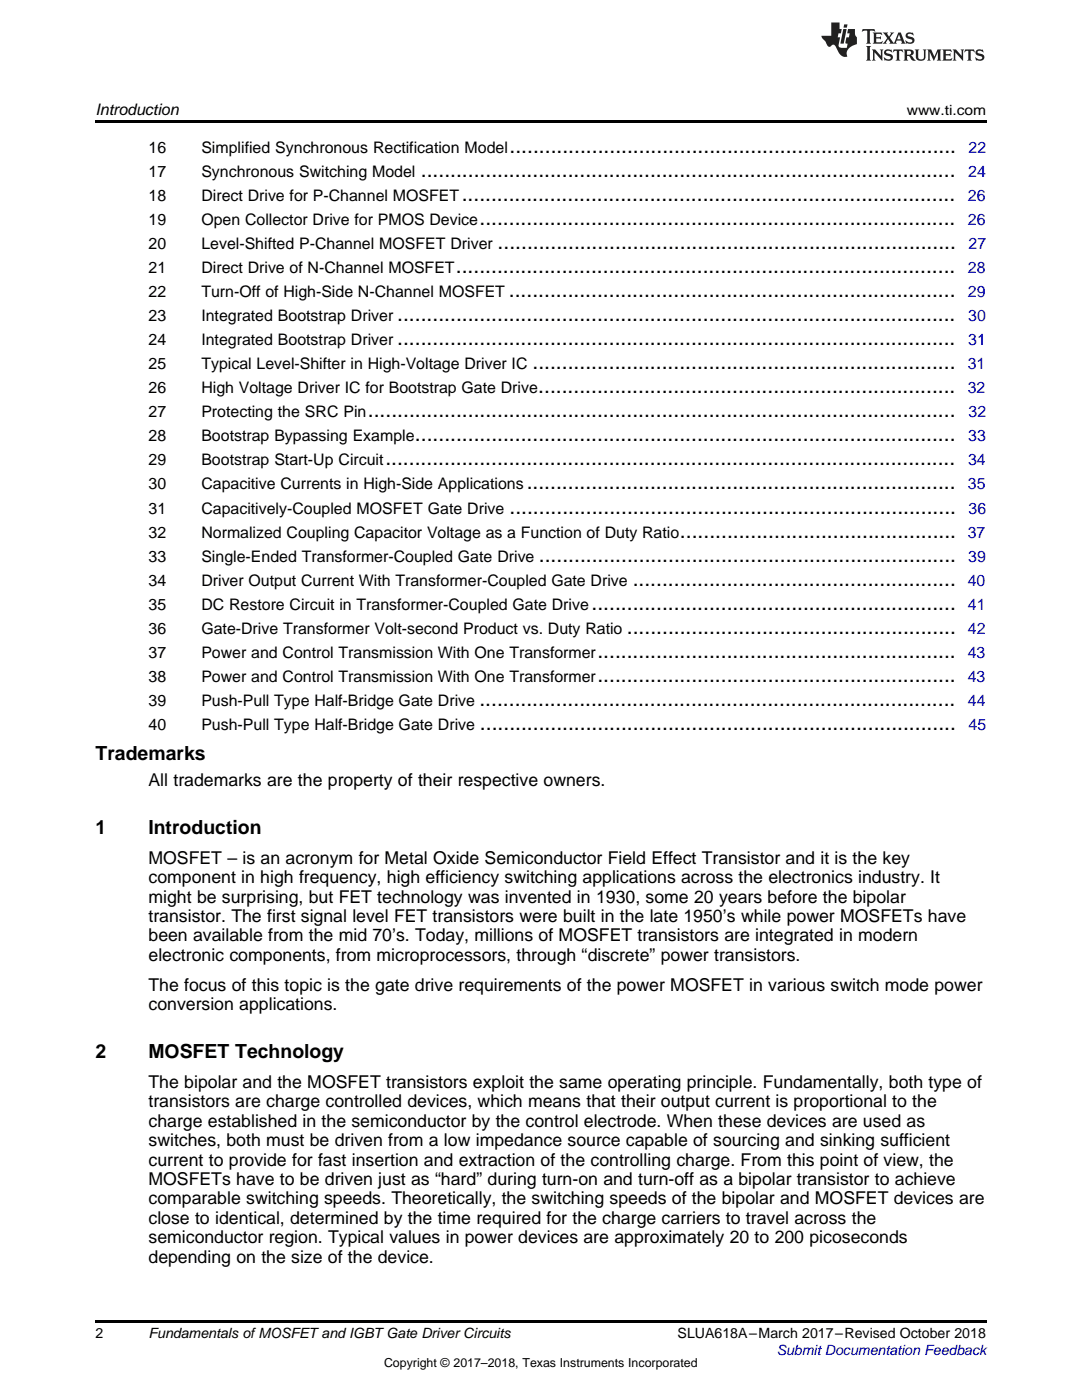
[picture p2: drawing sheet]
<svg xmlns="http://www.w3.org/2000/svg" width="216mm" height="279mm" viewBox="0 0 216 279" stroke-linecap="round" stroke-linejoin="round" font-family="sans-serif">
<defs><g id="words">
<g font-size="4.2">
<text x="84" y="35.3">...........................................................................................</text>
<text x="101.7" y="30.5">............................................................................</text>
<text x="92.1" y="40.1">....................................................................................</text>
<text x="95.7" y="44.9">.................................................................................</text>
<text x="99.3" y="49.7">..............................................................................</text>
<text x="91" y="54.5">.....................................................................................</text>
<text x="101.5" y="59.3">............................................................................</text>
<text x="79.3" y="64.1">...............................................................................................</text>
<text x="79.3" y="68.9">...............................................................................................</text>
<text x="106.2" y="73.7">........................................................................</text>
<text x="73.4" y="83.3">....................................................................................................</text>
<text x="107.4" y="78.5">.......................................................................</text>
<text x="82.8" y="88.1">............................................................................................</text>
<text x="76.9" y="92.9">.................................................................................................</text>
<text x="105.1" y="97.7">.........................................................................</text>
<text x="101.7" y="102.5">............................................................................</text>
<text x="135.7" y="107.3">...............................................</text>
<text x="107.5" y="112.1">.......................................................................</text>
<text x="126.2" y="116.9">.......................................................</text>
<text x="118" y="121.7">..............................................................</text>
<text x="119.2" y="131.3">.............................................................</text>
<text x="125.1" y="126.5">........................................................</text>
<text x="119.2" y="136.1">.............................................................</text>
<text x="95.7" y="140.9">.................................................................................</text>
<text x="95.8" y="145.7">.................................................................................</text>
</g>
<g font-size="3.9">
<text x="19" y="151.7">Trademarks</text>
<text x="19" y="166.4">1</text>
<text x="29.6" y="166.4">Introduction</text>
<text x="19" y="211.1">2</text>
<text x="29.6" y="211.1">MOSFET Technology</text>
</g>
<g font-size="3.5">
<text x="29.6" y="156.9">All trademarks are the property of their respective owners.</text>
<text x="29.6" y="172.4">MOSFET – is an acronym for Metal Oxide Semiconductor Field Effect Transistor and it is the key</text>
<text x="29.6" y="176.2">component in high frequency, high efficiency switching applications across the electronics industry. It</text>
<text x="29.6" y="180.1">might be surprising, but FET technology was invented in 1930, some 20 years before the bipolar</text>
<text x="29.6" y="184">transistor. The first signal level FET transistors were built in the late 1950’s while power MOSFETs have</text>
<text x="29.6" y="187.9">been available from the mid 70’s. Today, millions of MOSFET transistors are integrated in modern</text>
<text x="29.6" y="191.8">electronic components, from microprocessors, through “discrete” power transistors.</text>
<text x="29.6" y="197.7">The focus of this topic is the gate drive requirements of the power MOSFET in various switch mode power</text>
<text x="29.6" y="201.6">conversion applications.</text>
<text x="29.6" y="217.1">The bipolar and the MOSFET transistors exploit the same operating principle. Fundamentally, both type of</text>
<text x="29.6" y="221">transistors are charge controlled devices, which means that their output current is proportional to the</text>
<text x="29.6" y="224.9">charge established in the semiconductor by the control electrode. When these devices are used as</text>
<text x="29.6" y="228.7">switches, both must be driven from a low impedance source capable of sourcing and sinking sufficient</text>
<text x="29.6" y="232.6">current to provide for fast insertion and extraction of the controlling charge. From this point of view, the</text>
<text x="29.6" y="236.5">MOSFETs have to be driven just as “hard” during turn-on and turn-off as a bipolar transistor to achieve</text>
<text x="29.6" y="240.4">comparable switching speeds. Theoretically, the switching speeds of the bipolar and MOSFET devices are</text>
<text x="29.6" y="244.3">close to identical, determined by the time required for the charge carriers to travel across the</text>
<text x="29.6" y="248.1">semiconductor region. Typical values in power devices are approximately 20 to 200 picoseconds</text>
<text x="29.6" y="252">depending on the size of the device.</text>
</g>
<g font-size="3.2">
<text x="19" y="23">Introduction</text>
<text x="29.6" y="30.5">16</text>
<text x="29.6" y="35.3">17</text>
<text x="40.2" y="30.5">Simplified Synchronous Rectification Model</text>
<text x="40.2" y="35.3">Synchronous Switching Model</text>
<text x="29.6" y="40.1">18</text>
<text x="40.2" y="40.1">Direct Drive for P-Channel MOSFET</text>
<text x="29.6" y="44.9">19</text>
<text x="40.2" y="44.9">Open Collector Drive for PMOS Device</text>
<text x="29.6" y="49.7">20</text>
<text x="40.2" y="49.7">Level-Shifted P-Channel MOSFET Driver</text>
<text x="29.6" y="54.5">21</text>
<text x="29.6" y="59.3">22</text>
<text x="40.2" y="54.5">Direct Drive of N-Channel MOSFET</text>
<text x="40.2" y="59.3">Turn-Off of High-Side N-Channel MOSFET</text>
<text x="29.6" y="64.1">23</text>
<text x="40.2" y="64.1">Integrated Bootstrap Driver</text>
<text x="29.6" y="68.9">24</text>
<text x="40.2" y="68.9">Integrated Bootstrap Driver</text>
<text x="29.6" y="73.7">25</text>
<text x="40.2" y="73.7">Typical Level-Shifter in High-Voltage Driver IC</text>
<text x="29.6" y="78.5">26</text>
<text x="29.6" y="83.3">27</text>
<text x="40.2" y="78.5">High Voltage Driver IC for Bootstrap Gate Drive</text>
<text x="40.2" y="83.3">Protecting the SRC Pin</text>
<text x="29.6" y="88.1">28</text>
<text x="40.2" y="88.1">Bootstrap Bypassing Example</text>
<text x="29.6" y="92.9">29</text>
<text x="40.2" y="92.9">Bootstrap Start-Up Circuit</text>
<text x="29.6" y="97.7">30</text>
<text x="40.2" y="97.7">Capacitive Currents in High-Side Applications</text>
<text x="29.6" y="102.5">31</text>
<text x="29.6" y="107.3">32</text>
<text x="40.2" y="102.5">Capacitively-Coupled MOSFET Gate Drive</text>
<text x="40.2" y="107.3">Normalized Coupling Capacitor Voltage as a Function of Duty Ratio</text>
<text x="29.6" y="112.1">33</text>
<text x="40.2" y="112.1">Single-Ended Transformer-Coupled Gate Drive</text>
<text x="29.6" y="116.9">34</text>
<text x="40.2" y="116.9">Driver Output Current With Transformer-Coupled Gate Drive</text>
<text x="29.6" y="121.7">35</text>
<text x="40.2" y="121.7">DC Restore Circuit in Transformer-Coupled Gate Drive</text>
<text x="29.6" y="126.5">36</text>
<text x="29.6" y="131.3">37</text>
<text x="40.2" y="126.5">Gate-Drive Transformer Volt-second Product vs. Duty Ratio</text>
<text x="40.2" y="131.3">Power and Control Transmission With One Transformer</text>
<text x="29.6" y="136.1">38</text>
<text x="40.2" y="136.1">Power and Control Transmission With One Transformer</text>
<text x="29.6" y="140.9">39</text>
<text x="40.2" y="140.9">Push-Pull Type Half-Bridge Gate Drive</text>
<text x="29.6" y="145.7">40</text>
<text x="40.2" y="145.7">Push-Pull Type Half-Bridge Gate Drive</text>
</g>
<g font-size="3.2" fill="#00f">
<text x="193.2" y="35.3">24</text>
<text x="193.3" y="30.5">22</text>
<text x="193.1" y="40.1">26</text>
<text x="193.1" y="44.9">26</text>
<text x="193.3" y="49.7">27</text>
<text x="193.1" y="59.3">29</text>
<text x="193.1" y="54.5">28</text>
<text x="193.2" y="64.1">30</text>
<text x="193.2" y="68.9">31</text>
<text x="193.1" y="73.7">31</text>
<text x="193.1" y="78.5">32</text>
<text x="193.3" y="83.3">32</text>
<text x="193.2" y="88.1">33</text>
<text x="193.2" y="92.9">34</text>
<text x="193.1" y="97.7">35</text>
<text x="193.1" y="107.3">37</text>
<text x="193.3" y="102.5">36</text>
<text x="193.2" y="112.1">39</text>
<text x="193.1" y="116.9">40</text>
<text x="193.1" y="121.7">41</text>
<text x="193.1" y="131.3">43</text>
<text x="193.1" y="126.5">42</text>
<text x="193.1" y="136.1">43</text>
<text x="193.1" y="140.9">44</text>
<text x="193.3" y="145.7">45</text>
</g>
<g font-size="2.8">
<text x="180.9" y="23">www.ti.com</text>
<text x="19" y="267">2</text>
<text x="29.6" y="267.1">Fundamentals ofMOSFETand IGBTGate Driver Circuits</text>
<text x="135.2" y="267.1">SLUA618A–March 2017–Revised October 2018</text>
</g>
<text font-size="2.8" fill="#00f" x="155" y="270.4">Submit Documentation Feedback</text>
<text font-size="2.5" x="76.6" y="272.7">Copyright © 2017–2018, Texas Instruments Incorporated</text>
</g></defs>
<path d="M19 24h177.8v.6h-177.8zM19 263.5h177.8v.6h-177.8z" fill="#000"/>
<g fill="#231f20">
<path d="M172.1 5.8l-.1 .6 .5-.3h.5v.2v2.1l-.2 .3h1l-.2-.3v-2.1v-.2h.6l.4 .3-.1-.6zM174.1 6.5l.3 .4v1.5l-.3 .3h1.9l.1-.5a1.04 1.04 0 0 1-1.3 .1v-.6h.6l.4 .2v-.7l-.4 .2h-.6l.1-.6h.7l.4 .2-.1-.5zM176.1 6.5l.9 1.1-.9 1.1h.8l-.1-.2 .4-.7 .4 .7-.2 .2h1.6l-.2-.2 .1-.4h.9l.2 .4-.2 .2h.9l-.2-.3-.8-1.9h-.5l-.9 2.1-.7-1.1 .8-1h-.8l.1 .3-.3 .5-.4-.6 .2-.2zM179.4 6.9l.3 .9h-.7zM180.9 6.6a.63 .63 0 0 0-.2 .7 .63 .63 0 0 0 .6 .4l.6 .2 .1 .2a.75 .75 0 0 1-.7 .4 .75 .75 0 0 1-.6-.5l.1 .7 .2-.1a1.11 1.11 0 0 0 1.5-.5 1.13 1.13 0 0 0-1.3-.9l-.1-.3a1.04 1.04 0 0 1 1.2 .2l-.1-.6-.2 .1-.5-.1zM172.8 9.2l.3 .3v2.2l-.3 .4h1l-.2-.4v-2.2l.2-.3zM174 9.9l.2 .3v1.5l-.2 .4h.7l-.2-.4v-1.3l1.6 1.7v-1.9l.2-.3h-.7l.2 .3v.9l-1.2-1.2zM176.6 10a.62 .62 0 0 0-.2 .7 .62 .62 0 0 0 .6 .4l.6 .2 .1 .2a.76 .76 0 0 1-.7 .4 .76 .76 0 0 1-.6-.5l.1 .7 .1-.1a1.11 1.11 0 0 0 1.6-.6 1.13 1.13 0 0 0-1.3-.8l-.1-.3a1.04 1.04 0 0 1 1.2 .1l-.1-.5-.2 .1-.5-.2zM178.3 9.9l-.1 .6a.61 .61 0 0 1 .7-.3v1.5l-.2 .4h1l-.3-.4v-1.5a.63 .63 0 0 1 .8 .3l-.1-.6zM180.3 9.9l.2 .3v1.5l-.2 .4h.9l-.2-.2v-.7l.6 .2a.76 .76 0 0 0 1.1 .6l-1-.9a.58 .58 0 0 0 .6-.6 .58 .58 0 0 0-.5-.6zM181 10.2l.1-.1a.45 .45 0 0 1 .6 .1 .45 .45 0 0 1 .1 .5l-.8 .2zM182.5 9.9l.2 .2a2.17 2.17 0 0 0 .4 1.9 .99 .99 0 0 0 1.6-.7v-1.1l.2-.3h-.8l.2 .2a1.92 1.92 0 0 1-.2 1.7 .6 .6 0 0 1-.9-.5v-1.1l.2-.3zM185 9.9l.2 .3v1.5l-.2 .4h.7l-.2-.4v-1.4l.8 1.8 .8-1.8v1.4l-.2 .4h1l-.3-.4v-1.5l.3-.3h-.8l-.7 1.4-.6-1.4zM188 9.9l.2 .3v1.5l-.2 .4h1.8l.2-.6a1.04 1.04 0 0 1-1.3 .2v-.6h.6l.4 .1v-.6l-.4 .2h-.6l.1-.6h.7l.4 .2-.1-.5zM190.1 9.9l.2 .3v1.5l-.2 .4h.7l-.2-.4v-1.3l1.6 1.7v-1.9l.2-.3h-.7l.2 .3v.9l-1.1-1.2zM192.6 9.9l-.1 .6a.61 .61 0 0 1 .7-.3v1.5l-.2 .4h.9l-.2-.4v-1.5a.63 .63 0 0 1 .8 .3l-.2-.6zM194.9 10a.62 .62 0 0 0-.2 .7 .62 .62 0 0 0 .6 .4l.5 .2 .2 .2a.76 .76 0 0 1-.7 .4 .76 .76 0 0 1-.7-.5l.2 .7 .1-.1a1.11 1.11 0 0 0 1.5-.6 1.13 1.13 0 0 0-1.2-.8l-.1-.3a1.04 1.04 0 0 1 1.2 .1l-.2-.5-.2 .1-.5-.2z"/>
<path d="M165.9 4.5v2.6h-2l.1 .4 .8 .9a.91 .91 0 0 0 .9 .9 .56 .56 0 0 1 .5-.4 .56 .56 0 0 1 .5 .3l.4 .8a1.53 1.53 0 0 0 2 1.3 1.54 1.54 0 0 1 1-2.1l.9-.4-.1-1.4a1.52 1.52 0 0 1-.3-1.6h-1.4l-.2 .9h.5l-.1 .8h-.5l-.2 .9v.2l.4 .1-.1 .9a1.93 1.93 0 0 1-1.7-.3l.3-1.8h-.4l.1-.8h.5l.2-.9h-.5v-1.3zM168.3 5.8l-.6 2.9h.7l.5-2.9zM168.4 4.9l-.1 .6h.7l.1-.6z"/>
</g>
<use href="#words"/>
</svg>
